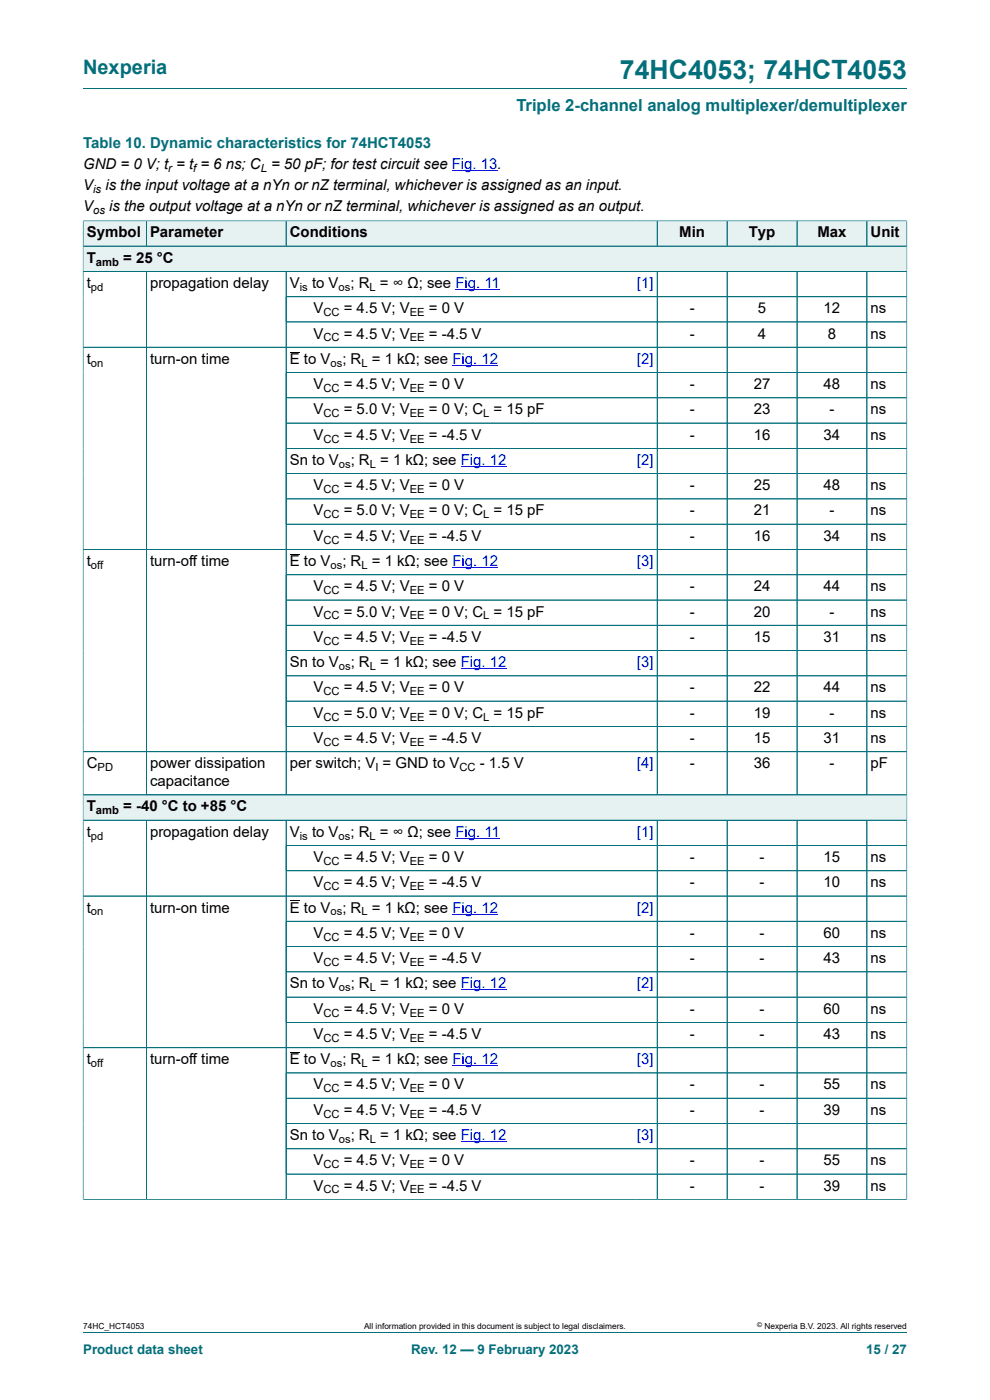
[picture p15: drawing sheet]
<svg xmlns="http://www.w3.org/2000/svg" width="210mm" height="297mm" viewBox="0 0 210 297" stroke-linecap="round" stroke-linejoin="round" font-family="sans-serif">
<defs><g id="words">
<text font-size="5.6" fill="#036f7b" x="131.5" y="16.8">74HC4053; 74HCT4053</text>
<text font-size="4.2" fill="#036f7b" x="17.6" y="15.6">Nexperia</text>
<text font-size="3.5" fill="#036f7b" x="109.5" y="23.7">Triple 2-channel analog multiplexer/demultiplexer</text>
<text font-size="3.2" fill="#036f7b" x="17.6" y="31.3">Table 10. Dynamic characteristics for 74HCT4053</text>
<g font-size="3.2">
<text x="17.6" y="35.8">GND = 0 V; t = t = 6 ns; C = 50 pF; for test circuit see Fig. 13.</text>
<text x="17.6" y="40.3">V</text>
<text x="22.4" y="40.3">is the input voltage at a nYn or nZ terminal, whichever is assigned as an input.</text>
<text x="17.6" y="44.7">V</text>
<text x="23.1" y="44.7">is the output voltage at a nYn or nZ terminal, whichever is assigned as an output.</text>
<text x="18.4" y="50.4">Symbol</text>
<text x="31.8" y="50.4">Parameter</text>
<text x="61.5" y="50.4">Conditions</text>
<text x="144.1" y="50.4">Min</text>
<text x="158.8" y="50.4">Typ</text>
<text x="173.4" y="50.4">Max</text>
<text x="184.7" y="50.4">Unit</text>
<text x="18.4" y="55.7">T</text>
<text x="26.1" y="55.7">= 25 °C</text>
<text x="18.4" y="61.1">t</text>
<text x="31.8" y="61.1">propagation delay</text>
<text x="61.5" y="61.1">V</text>
<text x="66.2" y="61.1">to V</text>
<text x="74.3" y="61.1">; R = ∞ Ω; see Fig. 11</text>
<text x="66.5" y="66.4">V</text>
<text x="66.5" y="71.8">V</text>
<text x="72.9" y="66.4">= 4.5 V; V</text>
<text x="72.9" y="71.8">= 4.5 V; V</text>
<text x="91" y="66.4">= 0 V</text>
<text x="91" y="71.8">= -4.5 V</text>
<text x="146.3" y="66.4">-</text>
<text x="146.3" y="71.8">-</text>
<text x="160.8" y="66.4">5</text>
<text x="160.8" y="71.8">4</text>
<text x="174.7" y="66.4">12</text>
<text x="175.6" y="71.8">8</text>
<text x="184.7" y="66.4">ns</text>
<text x="184.7" y="71.8">ns</text>
<text x="18.4" y="77.2">t</text>
<text x="31.8" y="77.2">turn-on time</text>
<text x="61.5" y="77.2">E to V</text>
<text x="72.6" y="77.2">; R = 1 kΩ; see Fig. 12</text>
<text x="66.5" y="82.5">V</text>
<text x="72.9" y="82.5">= 4.5 V; V</text>
<text x="91" y="82.5">= 0 V</text>
<text x="146.3" y="82.5">-</text>
<text x="159.9" y="82.5">27</text>
<text x="174.7" y="82.5">48</text>
<text x="184.7" y="82.5">ns</text>
<text x="66.5" y="87.9">V</text>
<text x="72.9" y="87.9">= 5.0 V; V</text>
<text x="91" y="87.9">= 0 V; C = 15 pF</text>
<text x="146.3" y="87.9">-</text>
<text x="159.9" y="87.9">23</text>
<text x="176" y="87.9">-</text>
<text x="184.7" y="87.9">ns</text>
<text x="66.5" y="93.3">V</text>
<text x="72.9" y="93.3">= 4.5 V; V</text>
<text x="91" y="93.3">= -4.5 V</text>
<text x="146.3" y="93.3">-</text>
<text x="159.9" y="93.3">16</text>
<text x="174.7" y="93.3">34</text>
<text x="184.7" y="93.3">ns</text>
<text x="61.5" y="98.6">Sn to V</text>
<text x="74.4" y="98.6">; R = 1 kΩ; see Fig. 12</text>
<text x="66.5" y="104">V</text>
<text x="72.9" y="104">= 4.5 V; V</text>
<text x="91" y="104">= 0 V</text>
<text x="146.3" y="104">-</text>
<text x="159.9" y="104">25</text>
<text x="174.7" y="104">48</text>
<text x="184.7" y="104">ns</text>
<text x="66.5" y="109.3">V</text>
<text x="72.9" y="109.3">= 5.0 V; V</text>
<text x="91" y="109.3">= 0 V; C = 15 pF</text>
<text x="146.3" y="109.3">-</text>
<text x="159.9" y="109.3">21</text>
<text x="176" y="109.3">-</text>
<text x="184.7" y="109.3">ns</text>
<text x="66.5" y="114.7">V</text>
<text x="72.9" y="114.7">= 4.5 V; V</text>
<text x="91" y="114.7">= -4.5 V</text>
<text x="146.3" y="114.7">-</text>
<text x="159.9" y="114.7">16</text>
<text x="174.7" y="114.7">34</text>
<text x="184.7" y="114.7">ns</text>
<text x="18.4" y="120.1">t</text>
<text x="31.8" y="120.1">turn-off time</text>
<text x="61.5" y="120.1">E to V</text>
<text x="66.5" y="125.4">V</text>
<text x="72.6" y="120.1">; R = 1 kΩ; see Fig. 12</text>
<text x="72.9" y="125.4">= 4.5 V; V</text>
<text x="91" y="125.4">= 0 V</text>
<text x="146.3" y="125.4">-</text>
<text x="159.9" y="125.4">24</text>
<text x="174.7" y="125.4">44</text>
<text x="184.7" y="125.4">ns</text>
<text x="66.5" y="130.8">V</text>
<text x="72.9" y="130.8">= 5.0 V; V</text>
<text x="91" y="130.8">= 0 V; C = 15 pF</text>
<text x="146.3" y="130.8">-</text>
<text x="159.9" y="130.8">20</text>
<text x="176" y="130.8">-</text>
<text x="184.7" y="130.8">ns</text>
<text x="66.5" y="136.2">V</text>
<text x="72.9" y="136.2">= 4.5 V; V</text>
<text x="91" y="136.2">= -4.5 V</text>
<text x="146.3" y="136.2">-</text>
<text x="159.9" y="136.2">15</text>
<text x="174.7" y="136.2">31</text>
<text x="184.7" y="136.2">ns</text>
<text x="61.5" y="141.5">Sn to V</text>
<text x="74.4" y="141.5">; R = 1 kΩ; see Fig. 12</text>
<text x="66.5" y="146.9">V</text>
<text x="72.9" y="146.9">= 4.5 V; V</text>
<text x="91" y="146.9">= 0 V</text>
<text x="146.3" y="146.9">-</text>
<text x="159.9" y="146.9">22</text>
<text x="174.7" y="146.9">44</text>
<text x="184.7" y="146.9">ns</text>
<text x="66.5" y="152.2">V</text>
<text x="72.9" y="152.2">= 5.0 V; V</text>
<text x="91" y="152.2">= 0 V; C = 15 pF</text>
<text x="146.3" y="152.2">-</text>
<text x="159.9" y="152.2">19</text>
<text x="176" y="152.2">-</text>
<text x="184.7" y="152.2">ns</text>
<text x="66.5" y="157.6">V</text>
<text x="72.9" y="157.6">= 4.5 V; V</text>
<text x="91" y="157.6">= -4.5 V</text>
<text x="146.3" y="157.6">-</text>
<text x="159.9" y="157.6">15</text>
<text x="174.7" y="157.6">31</text>
<text x="184.7" y="157.6">ns</text>
<text x="18.4" y="163">C</text>
<text x="31.8" y="163">power dissipation</text>
<text x="31.8" y="166.8">capacitance</text>
<text x="61.5" y="163">per switch; V = GND to V</text>
<text x="101.8" y="163">- 1.5 V</text>
<text x="146.3" y="163">-</text>
<text x="159.9" y="163">36</text>
<text x="176" y="163">-</text>
<text x="184.7" y="163">pF</text>
<text x="18.4" y="172.1">T</text>
<text x="26.1" y="172.1">= -40 °C to +85 °C</text>
<text x="18.4" y="177.5">t</text>
<text x="31.8" y="177.5">propagation delay</text>
<text x="61.5" y="177.5">V</text>
<text x="66.2" y="177.5">to V</text>
<text x="74.3" y="177.5">; R = ∞ Ω; see Fig. 11</text>
<text x="66.5" y="182.9">V</text>
<text x="72.9" y="182.9">= 4.5 V; V</text>
<text x="91" y="182.9">= 0 V</text>
<text x="146.3" y="182.9">-</text>
<text x="161.1" y="182.9">-</text>
<text x="174.7" y="182.9">15</text>
<text x="184.7" y="182.9">ns</text>
<text x="66.5" y="188.2">V</text>
<text x="72.9" y="188.2">= 4.5 V; V</text>
<text x="91" y="188.2">= -4.5 V</text>
<text x="146.3" y="188.2">-</text>
<text x="161.1" y="188.2">-</text>
<text x="174.7" y="188.2">10</text>
<text x="184.7" y="188.2">ns</text>
<text x="18.4" y="193.6">t</text>
<text x="31.8" y="193.6">turn-on time</text>
<text x="61.5" y="193.6">E to V</text>
<text x="72.6" y="193.6">; R = 1 kΩ; see Fig. 12</text>
<text x="66.5" y="199">V</text>
<text x="72.9" y="199">= 4.5 V; V</text>
<text x="91" y="199">= 0 V</text>
<text x="146.3" y="199">-</text>
<text x="161.1" y="199">-</text>
<text x="174.7" y="199">60</text>
<text x="184.7" y="199">ns</text>
<text x="61.5" y="209.7">Sn to V</text>
<text x="66.5" y="204.3">V</text>
<text x="72.9" y="204.3">= 4.5 V; V</text>
<text x="74.4" y="209.7">; R = 1 kΩ; see Fig. 12</text>
<text x="91" y="204.3">= -4.5 V</text>
<text x="146.3" y="204.3">-</text>
<text x="161.1" y="204.3">-</text>
<text x="174.7" y="204.3">43</text>
<text x="184.7" y="204.3">ns</text>
<text x="66.5" y="215">V</text>
<text x="72.9" y="215">= 4.5 V; V</text>
<text x="91" y="215">= 0 V</text>
<text x="146.3" y="215">-</text>
<text x="161.1" y="215">-</text>
<text x="174.7" y="215">60</text>
<text x="184.7" y="215">ns</text>
<text x="66.5" y="220.4">V</text>
<text x="72.9" y="220.4">= 4.5 V; V</text>
<text x="91" y="220.4">= -4.5 V</text>
<text x="146.3" y="220.4">-</text>
<text x="161.1" y="220.4">-</text>
<text x="174.7" y="220.4">43</text>
<text x="184.7" y="220.4">ns</text>
<text x="18.4" y="225.8">t</text>
<text x="31.8" y="225.8">turn-off time</text>
<text x="61.5" y="225.8">E to V</text>
<text x="72.6" y="225.8">; R = 1 kΩ; see Fig. 12</text>
<text x="66.5" y="231.1">V</text>
<text x="72.9" y="231.1">= 4.5 V; V</text>
<text x="91" y="231.1">= 0 V</text>
<text x="146.3" y="231.1">-</text>
<text x="161.1" y="231.1">-</text>
<text x="174.7" y="231.1">55</text>
<text x="184.7" y="231.1">ns</text>
<text x="66.5" y="236.5">V</text>
<text x="72.9" y="236.5">= 4.5 V; V</text>
<text x="91" y="236.5">= -4.5 V</text>
<text x="146.3" y="236.5">-</text>
<text x="161.1" y="236.5">-</text>
<text x="174.7" y="236.5">39</text>
<text x="184.7" y="236.5">ns</text>
<text x="61.5" y="241.8">Sn to V</text>
<text x="74.4" y="241.8">; R = 1 kΩ; see Fig. 12</text>
<text x="66.5" y="247.2">V</text>
<text x="72.9" y="247.2">= 4.5 V; V</text>
<text x="91" y="247.2">= 0 V</text>
<text x="146.3" y="247.2">-</text>
<text x="161.1" y="247.2">-</text>
<text x="174.7" y="247.2">55</text>
<text x="184.7" y="247.2">ns</text>
<text x="66.5" y="252.6">V</text>
<text x="72.9" y="252.6">= 4.5 V; V</text>
<text x="91" y="252.6">= -4.5 V</text>
<text x="146.3" y="252.6">-</text>
<text x="161.1" y="252.6">-</text>
<text x="174.7" y="252.6">39</text>
<text x="184.7" y="252.6">ns</text>
</g>
<g font-size="3.2" fill="#00f">
<text x="135.1" y="61.1">[1]</text>
<text x="135.1" y="77.2">[2]</text>
<text x="135.1" y="98.6">[2]</text>
<text x="135.1" y="120.1">[3]</text>
<text x="135.1" y="141.5">[3]</text>
<text x="135.1" y="163">[4]</text>
<text x="135.1" y="177.5">[1]</text>
<text x="135.1" y="193.6">[2]</text>
<text x="135.1" y="209.7">[2]</text>
<text x="135.1" y="225.8">[3]</text>
<text x="135.1" y="241.8">[3]</text>
</g>
<g font-size="2.8" fill="#036f7b">
<text x="17.6" y="287.2">Product data sheet</text>
<text x="87.2" y="287.2">Rev. 12 — 9 February 2023</text>
<text x="183.7" y="287.2">15 / 27</text>
</g>
<g font-size="2.4">
<text x="19.8" y="40.9">is</text>
<text x="35.7" y="36.4">r</text>
<text x="41" y="36.4">f</text>
<text x="55.3" y="36.4">L</text>
<text x="19.8" y="45.3">os</text>
<text x="20.4" y="56.3">amb</text>
<text x="19.3" y="61.7">pd</text>
<text x="63.6" y="61.7">is</text>
<text x="71.8" y="61.7">os</text>
<text x="78.4" y="61.7">L</text>
<text x="68.6" y="67.1">CC</text>
<text x="86.9" y="67.1">EE</text>
<text x="19.3" y="77.8">on</text>
<text x="68.6" y="72.4">CC</text>
<text x="70.1" y="77.8">os</text>
<text x="76.7" y="77.8">L</text>
<text x="86.9" y="72.4">EE</text>
<text x="68.6" y="83.2">CC</text>
<text x="86.9" y="83.2">EE</text>
<text x="68.6" y="88.5">CC</text>
<text x="86.9" y="88.5">EE</text>
<text x="102.5" y="88.5">L</text>
<text x="68.6" y="93.9">CC</text>
<text x="86.9" y="93.9">EE</text>
<text x="71.9" y="99.2">os</text>
<text x="78.4" y="99.2">L</text>
<text x="68.6" y="104.6">CC</text>
<text x="86.9" y="104.6">EE</text>
<text x="68.6" y="110">CC</text>
<text x="86.9" y="110">EE</text>
<text x="102.5" y="110">L</text>
<text x="68.6" y="115.3">CC</text>
<text x="86.9" y="115.3">EE</text>
<text x="19.3" y="120.7">off</text>
<text x="70.1" y="120.7">os</text>
<text x="76.7" y="120.7">L</text>
<text x="68.6" y="126">CC</text>
<text x="68.6" y="131.4">CC</text>
<text x="86.9" y="126">EE</text>
<text x="86.9" y="131.4">EE</text>
<text x="102.5" y="131.4">L</text>
<text x="68.6" y="136.8">CC</text>
<text x="86.9" y="136.8">EE</text>
<text x="71.9" y="142.1">os</text>
<text x="78.4" y="142.1">L</text>
<text x="68.6" y="147.5">CC</text>
<text x="86.9" y="147.5">EE</text>
<text x="68.6" y="152.9">CC</text>
<text x="86.9" y="152.9">EE</text>
<text x="102.5" y="152.9">L</text>
<text x="68.6" y="158.2">CC</text>
<text x="86.9" y="158.2">EE</text>
<text x="20.7" y="163.6">PD</text>
<text x="79.6" y="163.6">I</text>
<text x="97.5" y="163.6">CC</text>
<text x="20.4" y="172.8">amb</text>
<text x="19.3" y="178.1">pd</text>
<text x="63.6" y="178.1">is</text>
<text x="71.8" y="178.1">os</text>
<text x="78.4" y="178.1">L</text>
<text x="68.6" y="183.5">CC</text>
<text x="86.9" y="183.5">EE</text>
<text x="68.6" y="188.8">CC</text>
<text x="86.9" y="188.8">EE</text>
<text x="19.3" y="194.2">on</text>
<text x="70.1" y="194.2">os</text>
<text x="76.7" y="194.2">L</text>
<text x="68.6" y="199.6">CC</text>
<text x="86.9" y="199.6">EE</text>
<text x="68.6" y="204.9">CC</text>
<text x="86.9" y="204.9">EE</text>
<text x="68.6" y="215.7">CC</text>
<text x="71.9" y="210.3">os</text>
<text x="78.4" y="210.3">L</text>
<text x="86.9" y="215.7">EE</text>
<text x="68.6" y="221">CC</text>
<text x="86.9" y="221">EE</text>
<text x="19.3" y="226.4">off</text>
<text x="70.1" y="226.4">os</text>
<text x="76.7" y="226.4">L</text>
<text x="68.6" y="231.7">CC</text>
<text x="86.9" y="231.7">EE</text>
<text x="68.6" y="237.1">CC</text>
<text x="86.9" y="237.1">EE</text>
<text x="71.9" y="242.5">os</text>
<text x="78.4" y="242.5">L</text>
<text x="68.6" y="247.8">CC</text>
<text x="86.9" y="247.8">EE</text>
<text x="68.6" y="253.2">CC</text>
<text x="86.9" y="253.2">EE</text>
</g>
<g font-size="1.8">
<text x="17.6" y="282">74HC_HCT4053</text>
<text x="77.2" y="282">All information provided in this document is subject to legal disclaimers.</text>
<text x="162.2" y="282">Nexperia B.V. 2023. All rights reserved</text>
</g>
<text font-size="1.4" x="160.6" y="281.6">©</text>
</g></defs>
<path d="M17.6 18.8h174.8" fill="none" stroke="#036f7b" stroke-width=".21"/>
<path d="M95.8 36.2h9.7" fill="none" stroke="#00f" stroke-width=".21"/>
<path d="M17.7 46.9h13.3v5.3h-13.3z" fill="#e6f1f2"/>
<path d="M17.6 46.8v5.4h13.4v-5.3h-13.4" fill="none" stroke="#036f7b" stroke-width=".21"/>
<path d="M31.1 46.9h29.5v5.3h-29.5z" fill="#e6f1f2"/>
<path d="M31 46.9h29.7v5.3h-29.7z" fill="none" stroke="#036f7b" stroke-width=".21"/>
<path d="M60.8 46.9h74v5.3h-74z" fill="#e6f1f2"/>
<path d="M134.8 46.9h-74.1v5.3h74.1" fill="none" stroke="#036f7b" stroke-width=".21"/>
<path d="M134.8 46.9h4.5v5.3h-4.5z" fill="#e6f1f2"/>
<path d="M134.8 46.9h4.6v5.3h-4.6" fill="none" stroke="#036f7b" stroke-width=".21"/>
<path d="M139.5 46.9h14.7v5.3h-14.7z" fill="#e6f1f2"/>
<path d="M139.4 46.9h14.8v5.3h-14.8z" fill="none" stroke="#036f7b" stroke-width=".21"/>
<path d="M154.3 46.9h14.7v5.3h-14.7z" fill="#e6f1f2"/>
<path d="M154.2 46.9h14.9v5.3h-14.9z" fill="none" stroke="#036f7b" stroke-width=".21"/>
<path d="M169.1 46.9h14.7v5.3h-14.7z" fill="#e6f1f2"/>
<path d="M169.1 46.9h14.8v5.3h-14.8z" fill="none" stroke="#036f7b" stroke-width=".21"/>
<path d="M184 46.9h8.3v5.3h-8.3z" fill="#e6f1f2"/>
<path d="M192.4 46.8v10.8h-174.8v-5.4h174.8M192.4 46.9h-8.5v5.3" fill="none" stroke="#036f7b" stroke-width=".21"/>
<path d="M17.7 52.3h174.6v5.2h-174.6z" fill="#e6f1f2"/>
<g fill="none" stroke="#036f7b" stroke-width=".21">
<path d="M17.6 57.6h174.8v116.4h-174.8zM31 57.6v111M60.7 57.6v111M139.4 57.6v111M154.2 57.6v111M169.1 57.6v111M183.9 57.6v111M17.6 73.7h174.8M60.7 62.9h131.7M60.7 68.3h131.7M192.4 79h-131.7M60.7 84.4h131.7"/>
<path d="M60.7 89.8h131.7M60.7 95.1h131.7M60.7 100.5h131.7M60.7 111.2h131.7M192.4 105.8h-131.7M192.4 116.6h-174.8M60.7 121.9h131.7M60.7 127.3h131.7M60.7 132.7h131.7M60.7 138h131.7M17.6 159.5h174.8M60.7 143.4h131.7"/>
<path d="M60.7 148.7h131.7M60.7 154.1h131.7M17.6 168.6h174.8"/>
</g>
<path d="M96 77.5h9.7M96.6 61.4h9.5M97.7 99h9.7M96 120.4h9.7M97.7 141.9h9.7" fill="none" stroke="#00f" stroke-width=".21"/>
<path d="M61.5 74.7h2.1M61.5 117.6h2.1" fill="none" stroke="#000" stroke-width=".21"/>
<path d="M17.7 168.7h174.6v5.2h-174.6z" fill="#e6f1f2"/>
<g fill="none" stroke="#036f7b" stroke-width=".21">
<path d="M17.6 46.9v207.6M17.7 46.9h174.6M17.7 57.6h174.6M31 46.9v5.3M31 57.7v110.9M60.7 57.7v110.9M60.7 46.9v5.3M139.4 46.9v5.3M139.4 57.7v110.9M154.2 46.9v5.3M154.2 57.7v110.9M169.1 46.9v5.3"/>
<path d="M169.1 57.7v110.9M183.9 46.9v5.3M183.9 57.7v110.9M192.3 52.2h-174.6M192.4 46.9v207.6M17.7 73.7h174.6M60.8 62.9h131.5M60.8 68.3h131.5M60.8 79h131.5M60.8 84.4h131.5M60.8 89.8h131.5M60.8 95.1h131.5"/>
<path d="M17.7 116.6h174.6M60.8 100.5h131.5M60.8 105.8h131.5M60.8 111.2h131.5M60.8 121.9h131.5M60.8 127.3h131.5M60.8 132.7h131.5M60.8 138h131.5M17.7 159.5h174.6M60.8 143.4h131.5M60.8 148.7h131.5M60.8 154.1h131.5"/>
<path d="M17.6 174h174.8M31 174v80.4M60.7 179.4h131.7M60.7 174v80.4M139.4 174v80.4M154.2 174v80.4M169.1 174v80.4M183.9 174v80.4M192.3 168.6h-174.6M60.7 184.7h131.7M60.7 195.4h131.7M192.4 190.1h-174.8"/>
<path d="M60.7 200.8h131.7M60.7 206.2h131.7M60.7 211.5h131.7M60.7 216.9h131.7M60.7 233h131.7M60.7 238.3h131.7M192.4 222.3h-174.8M192.4 227.6h-131.7M17.6 254.4h174.8M60.7 243.7h131.7M60.7 249.1h131.7M17.6 282.6h174.8"/>
</g>
<path d="M96.6 177.8h9.5M96 193.9h9.7M97.7 210h9.7M96 226.1h9.7M97.7 242.2h9.7" fill="none" stroke="#00f" stroke-width=".21"/>
<path d="M61.5 191.1h2.1M61.5 223.3h2.1" fill="none" stroke="#000" stroke-width=".21"/>
<use href="#words"/>
</svg>
